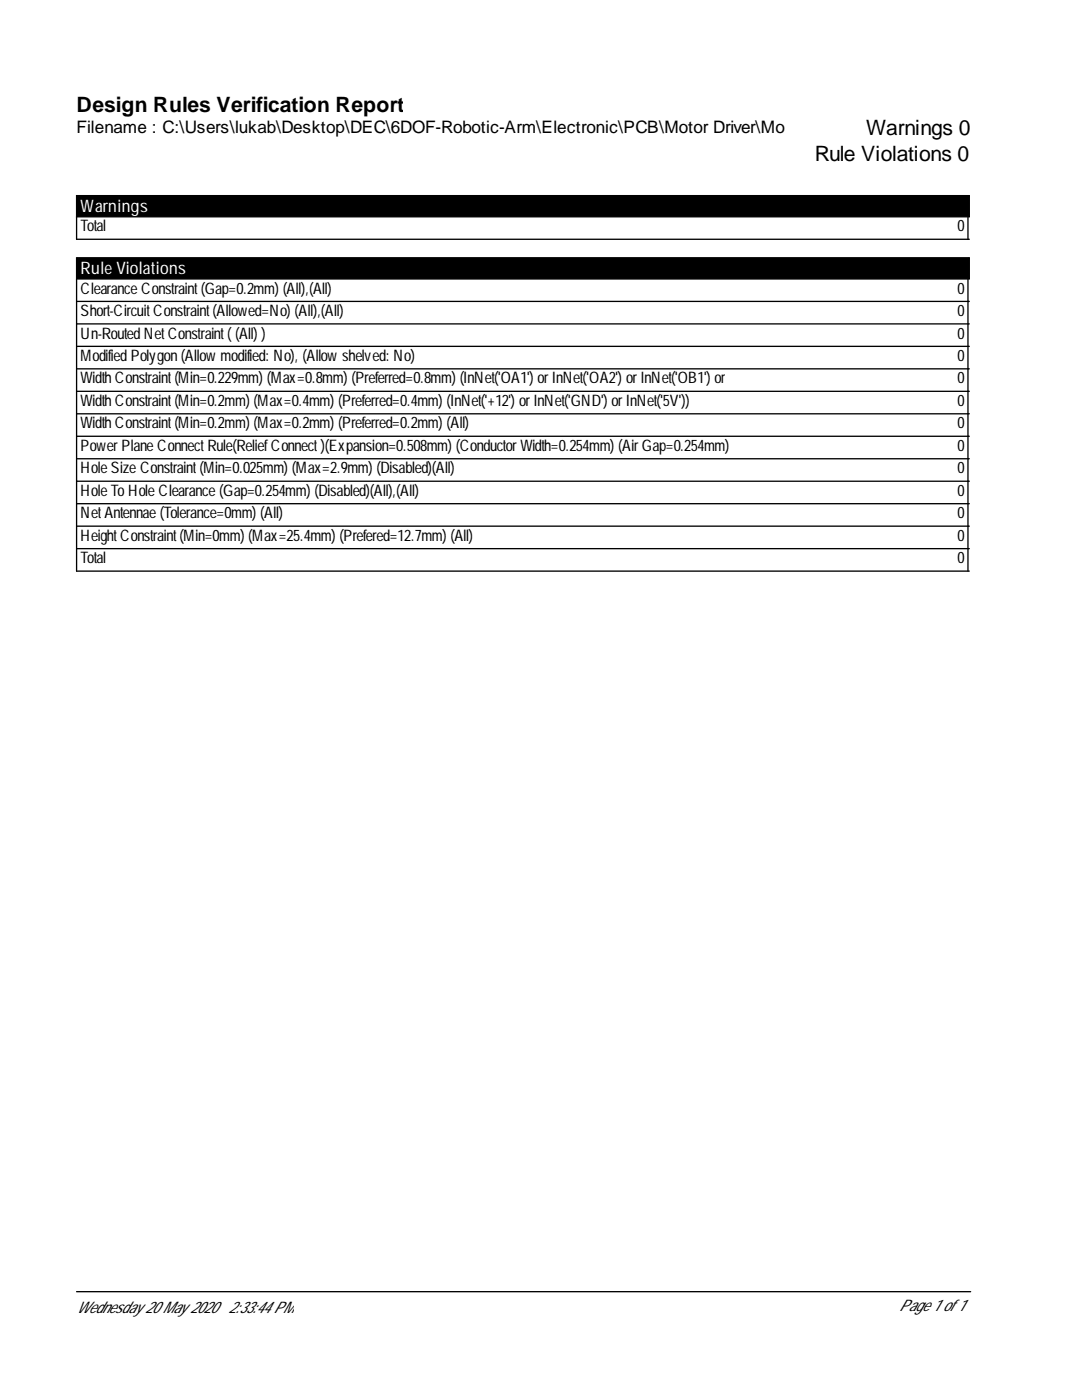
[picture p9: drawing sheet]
<svg xmlns="http://www.w3.org/2000/svg" width="216mm" height="279mm" viewBox="0 0 216 279" stroke-linecap="round" stroke-linejoin="round" font-family="sans-serif">
<defs><g id="words">
<g font-size="4.2">
<text x="15.3" y="22.3">Design Rules Verification Report</text>
<text x="172.9" y="27">Warnings 0</text>
<text x="162.6" y="32">Rule Violations 0</text>
</g>
<text font-size="3.4" x="15.3" y="26.6">Filename : C:\Users\lukab\Desktop\DEC\6DOF-Robotic-Arm\Electronic\PCB\Motor Driver\Mo</text>
<g font-size="3.4" fill="#fff">
<text x="16.1" y="42.2">Warnings</text>
<text x="16.1" y="54.6">Rule Violations</text>
</g>
<g font-size="3.2">
<text x="16.1" y="46.2">Total</text>
<text x="191" y="46.2">0</text>
<text x="16.1" y="58.6">Clearance Constraint(Gap=0.2mm) (All),(All)</text>
<text x="191" y="58.6">0</text>
<text x="16.1" y="63.1">Short-CircuitConstraint(Allowed=No) (All),(All)</text>
<text x="191" y="63.1">0</text>
<text x="16.1" y="67.6">Un-Routed NetConstraint((All) )</text>
<text x="191" y="67.6">0</text>
<text x="16.1" y="72">Modified Polygon (Allowmodified: No), (Allowshelved: No)</text>
<text x="16.1" y="76.5">Width Constraint(Min=0.229mm) (Max=0.8mm) (Preferred=0.8mm) (InNet('OA1') orInNet('OA2') orInNet('OB1') or</text>
<text x="191" y="72">0</text>
<text x="191" y="76.5">0</text>
<text x="16.1" y="81">Width Constraint(Min=0.2mm) (Max=0.4mm) (Preferred=0.4mm) (InNet('+12') orInNet('GND') orInNet('5V'))</text>
<text x="191" y="81">0</text>
<text x="16.1" y="85.5">Width Constraint(Min=0.2mm) (Max=0.2mm) (Preferred=0.2mm) (All)</text>
<text x="16.1" y="90">PowerPlane ConnectRule(ReliefConnect)(Expansion=0.508mm) (ConductorWidth=0.254mm) (AirGap=0.254mm)</text>
<text x="191" y="85.5">0</text>
<text x="191" y="90">0</text>
<text x="16.1" y="94.5">Hole Size Constraint(Min=0.025mm) (Max=2.9mm) (Disabled)(All)</text>
<text x="191" y="94.5">0</text>
<text x="16.1" y="99">Hole To Hole Clearance (Gap=0.254mm) (Disabled)(All),(All)</text>
<text x="191" y="99">0</text>
<text x="16.1" y="103.4">NetAntennae (Tolerance=0mm) (All)</text>
<text x="16.1" y="107.9">HeightConstraint(Min=0mm) (Max=25.4mm) (Prefered=12.7mm) (All)</text>
<text x="191" y="103.4">0</text>
<text x="191" y="107.9">0</text>
<text x="16.1" y="112.4">Total</text>
<text x="191" y="112.4">0</text>
<text x="15.3" y="262">Wednesday 20May 2020</text>
<text x="45.6" y="262">2:33:44PM</text>
<text x="179.4" y="261.7">Page 1 of1</text>
</g>
</g></defs>
<path d="M15.3 39h178.1v4.3h-178.1zM15.3 51.4h178.1v4.3h-178.1z" fill="#000" stroke="#000" stroke-width=".26"/>
<g fill="none" stroke="#000" stroke-width=".26">
<path d="M15.3 43.3v4.5h178.1M15.3 55.7v58.3h178.1M193.1 43.3v4.5M193.1 55.7v58.3M15.3 60.2h178.1M15.3 64.6h178.1M15.3 69.1h178.1M15.3 73.6h178.1M15.3 78.1h178.1M15.3 82.6h178.1M15.3 87.1h178.1M15.3 91.6h178.1"/>
<path d="M15.3 96h178.1M15.3 100.5h178.1M15.3 105h178.1M15.3 109.5h178.1M15.3 257.8h178.4"/>
</g>
<use href="#words"/>
</svg>
